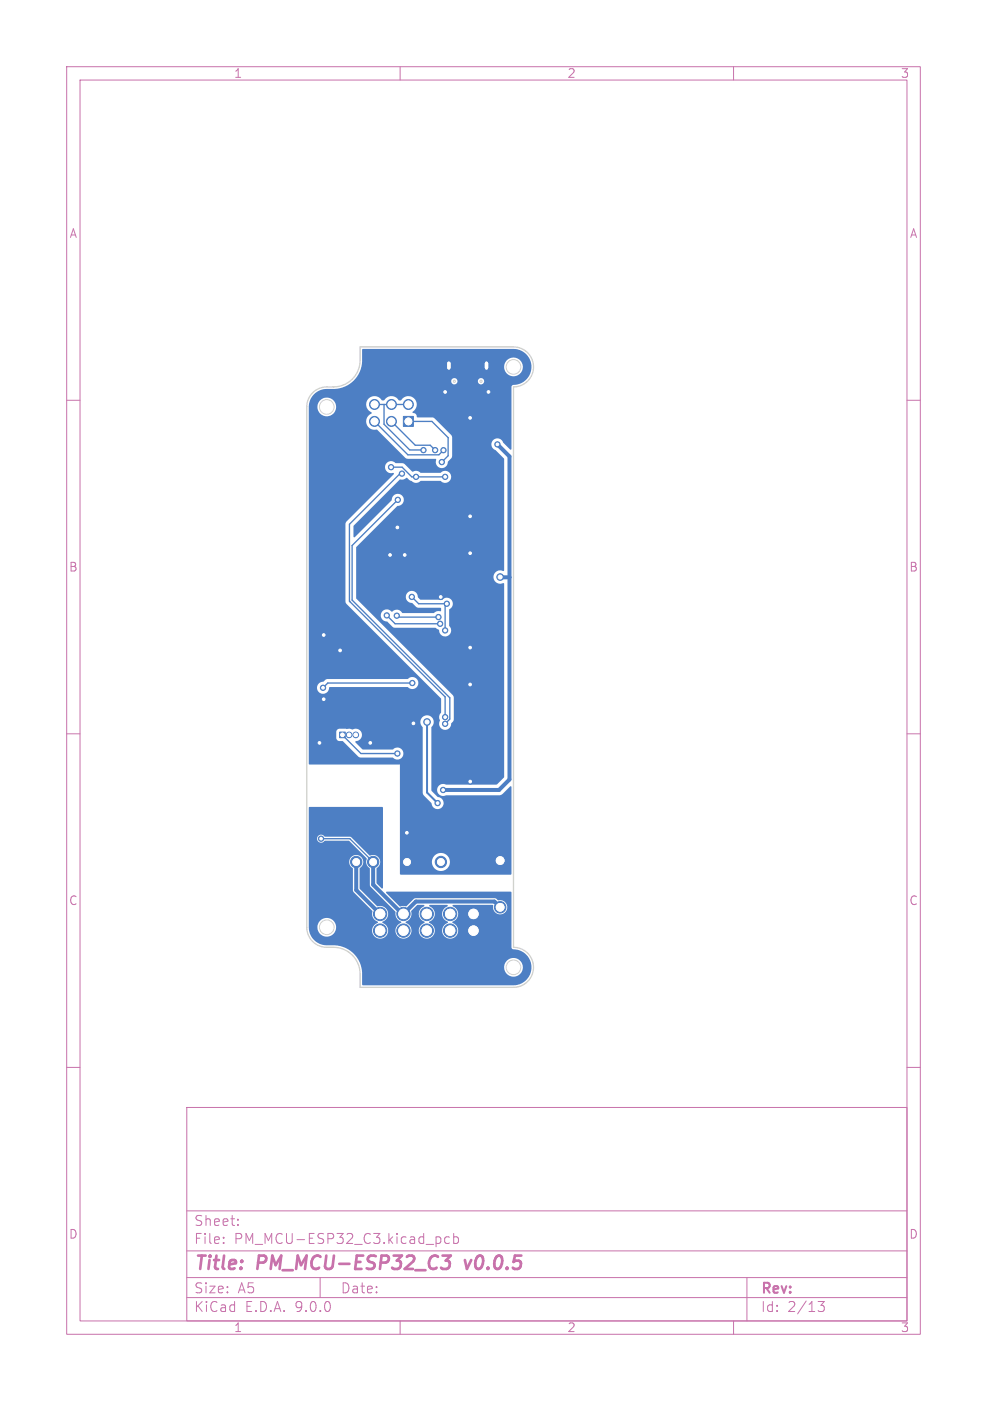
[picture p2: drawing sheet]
<svg xmlns="http://www.w3.org/2000/svg" width="148mm" height="210mm" viewBox="0 0 148 210" stroke-linecap="round" stroke-linejoin="round" font-family="sans-serif">
<defs><g id="words">
<g font-size="2.8" fill="#c872ab">
<text x="29" y="190.9">Title:</text>
<text x="38.7" y="190.9">PM_MCU-ESP32_C3</text>
<text x="70.6" y="190.9">v0.0.5</text>
</g>
<g font-size="2.1" fill="#c872ab">
<text x="29" y="184">Sheet:</text>
<text x="29" y="186.7">File:</text>
<text x="35.1" y="186.7">PM_MCU-ESP32_C3.kicad_pcb</text>
<text x="29" y="196.9">KiCad</text>
<text x="29" y="194.1">Size:</text>
<text x="35.7" y="194.1">A5</text>
<text x="36.7" y="196.9">E.D.A.</text>
<text x="44.3" y="196.9">9.0.0</text>
<text x="51" y="194.1">Date:</text>
<text x="114" y="194.3">Rev:</text>
<text x="114" y="196.9">Id:</text>
<text x="118.1" y="196.9">2/13</text>
</g>
<g font-size="1.8" fill="#c872ab">
<text x="35" y="11.9">1</text>
<text x="85" y="11.9">2</text>
<text x="135" y="11.9">3</text>
<text x="10.3" y="35.9">A</text>
<text x="136.4" y="35.9">A</text>
<text x="10.3" y="85.9">B</text>
<text x="136.3" y="85.9">B</text>
<text x="10.3" y="135.9">C</text>
<text x="136.3" y="135.9">C</text>
<text x="10.3" y="185.9">D</text>
<text x="136.3" y="185.9">D</text>
<text x="35" y="199.9">1</text>
<text x="85" y="199.9">2</text>
<text x="135" y="199.9">3</text>
</g>
</g></defs>
<g fill="none" stroke="#c872ab" stroke-width=".15">
<path d="M10 10h128v190h-128zM12 12h124v186h-124zM60 10v2M110 10v2M10 60h2M136 60h2M10 110h2M136 110h2M10 160h2M28 166h108v32h-108zM136 160h2M28 194.5h108"/>
<path d="M28 191.5h108M28 187.5h108M28 181.5h108M33.5 186.3v.1M33.5 185.5v.1M35.7 183.6v.1M35.7 182.8v.1M48 191.5v3M60 198v2M65.5 185.4l.5 .1 .1 .2-.1 .6-.2 .1h-.3M67.4 185.5l-.4-.1-.3 .3v.4l.1 .2h.6M68 185.5l.5-.1 .2 .3v.4l-.1 .2h-.6"/>
<path d="M68 184.9v1.5M110 198v2M112 191.5v6.5M122.7 195.1h.9l-.5 .6a.41 .41 0 0 1 .5 .3v.3l-.1 .2h-.8"/>
</g>
<path d="M66.4 188.2h1.2l-.8 .8h.3l.3 .2v.6l-.4 .4h-.6M69.7 188.9l.3 1.3" fill="none" stroke="#c872ab" stroke-width=".4"/>
<g fill="#4d7fc4" stroke="#4d7fc4" stroke-width=".15">
<path d="M60.5 62.4h1.5v1.5h-1.5z"/>
<path d="M50.9 109.7h.9v.9h-.9z"/>
<circle cx="58.7" cy="63.2" r=".75"/>
<circle cx="56.2" cy="63.2" r=".75"/>
<circle cx="61.2" cy="60.6" r=".75"/>
<circle cx="58.7" cy="60.6" r=".75"/>
<circle cx="56.2" cy="60.6" r=".75"/>
<circle cx="57" cy="137" r="1"/>
<circle cx="60.5" cy="137" r="1"/>
<circle cx="64" cy="137" r="1"/>
<circle cx="67.5" cy="137" r="1"/>
<circle cx="71" cy="137" r="1"/>
<circle cx="57" cy="139.5" r="1"/>
<circle cx="60.5" cy="139.5" r="1"/>
<circle cx="64" cy="139.5" r="1"/>
<circle cx="67.5" cy="139.5" r="1"/>
<circle cx="71" cy="139.5" r="1"/>
<circle cx="75" cy="136" r=".86"/>
<circle cx="52.3" cy="110.2" r=".42"/>
<circle cx="53.3" cy="110.2" r=".42"/>
<circle cx="53.4" cy="129.2" r=".85"/>
<circle cx="56" cy="129.2" r=".85"/>
<circle cx="61" cy="129.2" r=".85"/>
<circle cx="66.1" cy="129.2" r=".85"/>
<circle cx="75" cy="129" r=".86"/>
<circle cx="58" cy="92.3" r=".4"/>
<circle cx="66" cy="93.5" r=".4"/>
<circle cx="59.5" cy="92.3" r=".4"/>
<circle cx="65.7" cy="92.5" r=".4"/>
<circle cx="66.7" cy="108.5" r=".4"/>
<circle cx="59.7" cy="74.9" r=".4"/>
<circle cx="60.3" cy="71" r=".4"/>
<circle cx="66.7" cy="107.5" r=".4"/>
<circle cx="70.5" cy="62.6" r=".4"/>
<circle cx="51" cy="97.5" r=".4"/>
<circle cx="59.6" cy="79.1" r=".4"/>
<circle cx="70.5" cy="102.6" r=".4"/>
<circle cx="47.9" cy="111.4" r=".4"/>
<circle cx="48.5" cy="104.8" r=".4"/>
<circle cx="70.5" cy="77.4" r=".4"/>
<circle cx="70.5" cy="82.9" r=".4"/>
<circle cx="60.7" cy="83.2" r=".4"/>
<circle cx="61" cy="124.8" r=".4"/>
<circle cx="48.5" cy="95.2" r=".4"/>
<circle cx="66.1" cy="89.5" r=".4"/>
<circle cx="55.5" cy="111.4" r=".4"/>
<circle cx="66.7" cy="58.8" r=".4"/>
<circle cx="58.5" cy="83.2" r=".4"/>
<circle cx="70.5" cy="97.1" r=".4"/>
<circle cx="73.3" cy="58.7" r=".4"/>
<circle cx="62" cy="108.4" r=".4"/>
<circle cx="70.5" cy="117.2" r=".4"/>
<circle cx="74.6" cy="66.6" r=".4"/>
<circle cx="75" cy="86.5" r=".5"/>
<circle cx="66.4" cy="118.4" r=".4"/>
<circle cx="66.3" cy="69.3" r=".4"/>
<circle cx="66.5" cy="67.5" r=".4"/>
<circle cx="65.3" cy="67.5" r=".4"/>
<circle cx="66.7" cy="71.5" r=".4"/>
<circle cx="58.6" cy="70" r=".4"/>
<circle cx="62.4" cy="71.5" r=".4"/>
<circle cx="59.6" cy="113" r=".4"/>
<circle cx="61.8" cy="89.5" r=".4"/>
<circle cx="67" cy="90.5" r=".4"/>
<circle cx="66.7" cy="94.5" r=".4"/>
<circle cx="48.1" cy="125.7" r=".4"/>
<circle cx="63.5" cy="67.5" r=".4"/>
<circle cx="61.8" cy="102.4" r=".4"/>
<circle cx="48.4" cy="103.1" r=".4"/>
<circle cx="65.6" cy="120.4" r=".4"/>
<circle cx="64" cy="108.2" r=".5"/>
</g>
<path d="M67.3 54.4v.7M73 54.4v.7" fill="none" stroke="#4d7fc4" stroke-width="1"/>
<g fill="none" stroke="#4d7fc4" stroke-width=".2">
<path d="M56.2 63.2l5 5h4.6l.7-.7M56.2 60.6h5M57.6 60.6v3l3.8 3.8 2.1 .1M58.6 70h1.7l1.4 1.5h5M58.7 63.2l3.6 3.5h2.2l.7 .8M59.7 74.9l-6.9 6.9v8.2l14.6 14.6v3.2l-.7 .7M60.3 71h-.3l-7.6 7.6v11.5l14.3 14.4v3M61.2 63.2h3.6l2.4 2.4v2.7l-.9 1M58 92.3l1.2 1.2h6.8M59.5 92.3l.2 .2h6M61.8 89.5l1 1h4.2l-.3 .3v3.7M65.7 92.5h.1"/>
<path d="M51.3 110.2l2.8 2.8h5.5M61.8 102.4h-12.6l-.8 .7M66.7 108.5h.1M48.1 125.7h4.4l3.4 3.5M60.3 137h.2"/>
</g>
<path d="M74.6 66.6l1.8 1.8v48.4l-1.6 1.6h-8.4M75 86.5h1.4M53.4 129.2v4.2l3.6 3.6M56 129.2v3.4l4.4 4.4h.1l1.9-1.9h11.7l.9 .9" fill="none" stroke="#4d7fc4" stroke-width=".6"/>
<path d="M75 86.5h.2M64 108.2v10.6l1.6 1.6" fill="none" stroke="#4d7fc4" stroke-width=".3"/>
<g fill="#4d7fc4">
<path d="M46.3 121h11.1v12.2l-.9-.8v-2.2a1.12 1.12 0 0 0 .4-1.5 1.12 1.12 0 0 0-1.5-.5l-2.8-2.8h-3.9a.62 .62 0 0 0-1-.1 .62 .62 0 0 0 .1 1 .62 .62 0 0 0 .9-.3h3.6l2.7 2.8a1.19 1.19 0 0 0 .5 1.4v2.5l.1 .2 3.7 3.8a1.39 1.39 0 0 0 .9 1.5l-.1 .2a1.21 1.21 0 0 0-.5 1.8 1.21 1.21 0 0 0 1.9 0 1.21 1.21 0 0 0-.7-1.9v-.1a1.38 1.38 0 0 0 .9-1.7l.9-.9h.9l.1 .2a1.26 1.26 0 0 0-.8 1.3 1.26 1.26 0 0 0 .9 1.1l-.1 .2a1.21 1.21 0 0 0-.5 1.8 1.21 1.21 0 0 0 1.9 0 1.21 1.21 0 0 0-.7-1.9v-.1a1.28 1.28 0 0 0 .9-1.2 1.28 1.28 0 0 0-.8-1.2l.1-.2h2.5l.1 .2a1.26 1.26 0 0 0-.8 1.3 1.26 1.26 0 0 0 .9 1.1l-.1 .2a1.21 1.21 0 0 0-.5 1.8 1.21 1.21 0 0 0 1.9 0 1.21 1.21 0 0 0-.7-1.9v-.1a1.28 1.28 0 0 0 .9-1.2 1.28 1.28 0 0 0-.8-1.2l.1-.2 5.9 .1a1.09 1.09 0 0 0 1.1 1.3 1.09 1.09 0 0 0 1.1-1.2 1.09 1.09 0 0 0-1.5-.9l-.4-.3h-11.9l-.2 .1-1.2 1.2h-.9l-2.1-2.1 .1-.1h18.6l.1 8.3 .2 .3 .9 .1a2.7 2.7 0 0 1 1.9 3 2.7 2.7 0 0 1-2.7 2.3h-22.6l-.1-.1v-1.8l-.1-.9h21.4a1.4 1.4 0 0 0 1.9 1.4 1.4 1.4 0 0 0 .4-2.4 1.4 1.4 0 0 0-2.3 .8v.2h-21.4a4.3 4.3 0 0 0-4-3.2h-1.2a2.7 2.7 0 0 1-2.7-2.8h1.3v.2a1.4 1.4 0 0 0 2.1 1.1 1.4 1.4 0 0 0 0-2.4 1.4 1.4 0 0 0-2.1 1.1h-1.3v-9.8h6.1l.1 .6 .4 .5 .1 3.4 2.9 3a1.35 1.35 0 0 0 .8 1.6l-.1 .2a1.21 1.21 0 0 0-.5 1.8 1.21 1.21 0 0 0 1.9 0 1.21 1.21 0 0 0-.7-1.9v-.1a1.25 1.25 0 0 0 .8-1.6 1.25 1.25 0 0 0-1.6-.8l-2.6-2.6v-3a1.07 1.07 0 0 0 .2-1.8 1.07 1.07 0 0 0-1.7 .7h-6.1z"/>
<path d="M47.1 59.1l.5-.4 .8-.3 1.8-.1a4.3 4.3 0 0 0 2.8-1.2h14.7v.1a.47 .47 0 0 0 .5 .4 .47 .47 0 0 0 .4-.5h3.1v.1a.47 .47 0 0 0 .7 .3 .47 .47 0 0 0 0-.8 .47 .47 0 0 0-.7 .4h-3.1v-.1a.47 .47 0 0 0-.5-.3 .47 .47 0 0 0-.4 .4l-14.7-.1a4.3 4.3 0 0 0 1.2-2.1h21.4a1.4 1.4 0 0 0 2 1.4 1.4 1.4 0 0 0 .3-2.4 1.4 1.4 0 0 0-2.3 .8v.2h-21.4l.1-2.5 .1-.1h22.6a2.73 2.73 0 0 1 2.7 2.8 2.73 2.73 0 0 1-2.9 2.7l-.1 .2v9.4h-.2l-1.1-1.1a.91 .91 0 0 0-1.5-.3 .91 .91 0 0 0 .4 1.5l1.3 1.3-.1 16.8a1.03 1.03 0 0 0-1.5 .9 1.03 1.03 0 0 0 1.5 .9l.1 .1v29l-1.1 1.1h-7.6a.91 .91 0 0 0-1.4 .8 .91 .91 0 0 0 1.4 .8h8l.4-.2 1.2-1.1h.2v13.1l-.1 .1-16.6-.1v-1.9h4.8a1.35 1.35 0 0 0 1.8 1.4 1.35 1.35 0 0 0 .4-2.3 1.35 1.35 0 0 0-2.2 .7v.2h-4.8v-14.5h-13.6l-.1-4.9h4.1v1l.2 .2 .2 .2h.6l2.5 2.4 5 .1a.92 .92 0 0 0 1.4 0 .92 .92 0 0 0-.1-1.4 .92 .92 0 0 0-1.3 .2h-4.5l-1.1-1.2a.97 .97 0 0 0 1-1 .97 .97 0 0 0-1-1l-.5 .2-.4-.2h-1.6l-.2 .2-.2 .3h-4.1v-1.4h16.7l.4 .7v9.9l.1 .3 1.2 1.2a.92 .92 0 0 0 1 .9 .92 .92 0 0 0 .8-1 .92 .92 0 0 0-.9-.9l-.9-.9v-9.5a1.01 1.01 0 0 0-.2-1.7 1.01 1.01 0 0 0-1.5 1h-16.7v-5.3h1.2v.2a.94 .94 0 0 0 1.1 .8 .94 .94 0 0 0 .8-1h11.7a.92 .92 0 0 0 1.3 .1 .92 .92 0 0 0 0-1.4 .92 .92 0 0 0-1.3 .1h-12l-.6 .4a.99 .99 0 0 0-1 .8h-1.2v-13h5.5l.1 .5 14.2 14.2v2.1a1.23 1.23 0 0 0-.1 1.3 .92 .92 0 0 0 .6 1.3 .92 .92 0 0 0 1.1-1l.4-.5v-3.4l-.2-.3-12-12h1.2v.1a.99 .99 0 0 0 1 .9l.8 .8 .3 .1h6.1l.5 .4a.92 .92 0 0 0 1.3 .8 .92 .92 0 0 0 .3-1.5v-2.5a.92 .92 0 0 0 .5-.8 .92 .92 0 0 0-.6-.9 1.09 1.09 0 0 0-1 .3h-3.2l-.4-.3a.93 .93 0 0 0-.9-1 .93 .93 0 0 0-1 .9 .93 .93 0 0 0 1 .9l.6 .6 .3 .1h3.3l.1 .1v.3l-.1 .1a1.09 1.09 0 0 0-1 .3h-4.7a1.01 1.01 0 0 0-1.6-.2 .92 .92 0 0 0-.9-.3 .92 .92 0 0 0-.7 .8h-1.2l-2.5-2.5v-7.6l6.2-6.2a.93 .93 0 0 0 1-.9 .93 .93 0 0 0-1-1 .93 .93 0 0 0-.9 1l-5.5 5.5h-.2v-1.7l7-6.9a1.18 1.18 0 0 0 1-.3l.7 .5a1.01 1.01 0 0 0 1.4 0h3a.92 .92 0 0 0 1.3 0 .92 .92 0 0 0-.1-1.3 .92 .92 0 0 0-1.3 .1h-3a1.22 1.22 0 0 0-1.2-.2l-1.3-1.2-1.2-.1a.9 .9 0 0 0-1.5 .4 .9 .9 0 0 0 1.1 1.1h.1v.2l-7.2 7.2v11.7h-5.5v-29v-.1h1.3a1.4 1.4 0 0 0 1.6 1.5 1.4 1.4 0 0 0 1.1-1.9h4.6v.2a1.58 1.58 0 0 0 .8 1.2 1.33 1.33 0 0 0-.7 1.7 1.33 1.33 0 0 0 1.6 .8l4.3 4.3 4.4 .1 .1 .1a.92 .92 0 0 0 .7 1.3 .92 .92 0 0 0 1.1-1l.5-.5 .1-.3v-2.9l-.1-.3-2.7-2.6-2.5-.1a.63 .63 0 0 0-.6-.7v-.1a1.28 1.28 0 0 0 .2-2 1.28 1.28 0 0 0-2 .3h-.3a1.35 1.35 0 0 0-2.3 0h-.2a1.26 1.26 0 0 0-1.4-.6 1.26 1.26 0 0 0-1 1.1h-4.6a1.4 1.4 0 0 0-1.5-.9 1.4 1.4 0 0 0-1.2 1.3h-1.3a2.67 2.67 0 0 1 .8-1.8z"/>
</g>
<g fill="#fff" stroke="#fff" stroke-width=".15">
<circle cx="58" cy="92.3" r=".2"/>
<circle cx="66" cy="93.5" r=".2"/>
<circle cx="59.5" cy="92.3" r=".2"/>
<circle cx="65.8" cy="92.5" r=".2"/>
<circle cx="66.8" cy="108.5" r=".2"/>
<circle cx="59.7" cy="74.9" r=".2"/>
<circle cx="60.3" cy="71" r=".2"/>
<circle cx="66.8" cy="107.5" r=".2"/>
<circle cx="70.5" cy="62.6" r=".2"/>
<circle cx="51" cy="97.5" r=".2"/>
<circle cx="59.6" cy="79.1" r=".2"/>
<circle cx="70.5" cy="102.6" r=".2"/>
<circle cx="47.9" cy="111.4" r=".2"/>
<circle cx="48.5" cy="104.8" r=".2"/>
<circle cx="70.5" cy="77.4" r=".2"/>
<circle cx="70.5" cy="82.9" r=".2"/>
<circle cx="60.7" cy="83.2" r=".2"/>
<circle cx="61" cy="124.8" r=".2"/>
<circle cx="48.5" cy="95.2" r=".2"/>
<circle cx="66.1" cy="89.5" r=".2"/>
<circle cx="55.5" cy="111.4" r=".2"/>
<circle cx="66.8" cy="58.8" r=".2"/>
<circle cx="58.5" cy="83.2" r=".2"/>
<circle cx="70.5" cy="97.1" r=".2"/>
<circle cx="73.2" cy="58.8" r=".2"/>
<circle cx="62" cy="108.4" r=".2"/>
<circle cx="70.5" cy="117.2" r=".2"/>
<circle cx="74.6" cy="66.6" r=".2"/>
<circle cx="75" cy="86.5" r=".3"/>
<circle cx="66.4" cy="118.4" r=".2"/>
<circle cx="66.2" cy="69.3" r=".2"/>
<circle cx="66.5" cy="67.5" r=".2"/>
<circle cx="65.2" cy="67.5" r=".2"/>
<circle cx="66.8" cy="71.5" r=".2"/>
<circle cx="58.6" cy="70" r=".2"/>
<circle cx="62.4" cy="71.5" r=".2"/>
<circle cx="59.6" cy="113" r=".2"/>
<circle cx="61.8" cy="89.5" r=".2"/>
<circle cx="67" cy="90.5" r=".2"/>
<circle cx="66.8" cy="94.5" r=".2"/>
<circle cx="48.1" cy="125.7" r=".2"/>
<circle cx="63.5" cy="67.5" r=".2"/>
<circle cx="61.8" cy="102.4" r=".2"/>
<circle cx="48.4" cy="103.1" r=".2"/>
<circle cx="65.6" cy="120.4" r=".2"/>
<circle cx="64" cy="108.2" r=".3"/>
<circle cx="61.2" cy="63.2" r=".5"/>
<circle cx="58.7" cy="63.2" r=".5"/>
<circle cx="56.2" cy="63.2" r=".5"/>
<circle cx="61.2" cy="60.6" r=".5"/>
<circle cx="58.7" cy="60.6" r=".5"/>
<circle cx="56.2" cy="60.6" r=".5"/>
<circle cx="57" cy="137" r=".7"/>
<circle cx="60.5" cy="137" r=".7"/>
<circle cx="64" cy="137" r=".7"/>
<circle cx="67.5" cy="137" r=".7"/>
<circle cx="71" cy="137" r=".7"/>
<circle cx="57" cy="139.5" r=".7"/>
<circle cx="60.5" cy="139.5" r=".7"/>
<circle cx="64" cy="139.5" r=".7"/>
<circle cx="67.5" cy="139.5" r=".7"/>
<circle cx="71" cy="139.5" r=".7"/>
<circle cx="75" cy="136" r=".57"/>
<circle cx="51.3" cy="110.2" r=".25"/>
<circle cx="52.3" cy="110.2" r=".25"/>
<circle cx="53.3" cy="110.2" r=".25"/>
<circle cx="53.4" cy="129.2" r=".5"/>
<circle cx="56" cy="129.2" r=".5"/>
<circle cx="61" cy="129.2" r=".5"/>
<circle cx="66.1" cy="129.2" r=".5"/>
<circle cx="75" cy="129" r=".58"/>
</g>
<path d="M67.3 54.4v.7M73 54.4v.7" fill="none" stroke="#fff" stroke-width=".5"/>
<path d="M46.9 58.9a3 3 0 0 1 2.1-.9 4.3 4.3 0 0 0 4.3-1.7l.5-.9 .1-.7 .1-2.7h23a3 3 0 0 1 3 3 3 3 0 0 1-3 3v84a3 3 0 0 1 3 3 3 3 0 0 1-3 3h-23v-2a4 4 0 0 0-4-4h-1a3 3 0 0 1-3-3v-78a3 3 0 0 1 .9-2.1z" fill="none" stroke="#d0d2cd" stroke-width=".2"/>
<g fill="none" stroke="#d0d2cd" stroke-width=".15">
<circle cx="68.1" cy="57.1" r=".17"/>
<circle cx="72.1" cy="57.1" r=".17"/>
<circle cx="77" cy="55" r="1.1"/>
<circle cx="49" cy="61" r="1.1"/>
<circle cx="49" cy="139" r="1.1"/>
<circle cx="77" cy="145" r="1.1"/>
</g>
<g fill="#d0d2cd" stroke="#d0d2cd" stroke-width=".15">
<circle cx="61.2" cy="63.2" r=".5"/>
<circle cx="58.7" cy="63.2" r=".5"/>
<circle cx="56.2" cy="63.2" r=".5"/>
<circle cx="61.2" cy="60.6" r=".5"/>
<circle cx="58.7" cy="60.6" r=".5"/>
<circle cx="56.2" cy="60.6" r=".5"/>
<circle cx="57" cy="137" r=".7"/>
<circle cx="60.5" cy="137" r=".7"/>
<circle cx="64" cy="137" r=".7"/>
<circle cx="67.5" cy="137" r=".7"/>
<circle cx="71" cy="137" r=".7"/>
<circle cx="57" cy="139.5" r=".7"/>
<circle cx="60.5" cy="139.5" r=".7"/>
<circle cx="64" cy="139.5" r=".7"/>
<circle cx="67.5" cy="139.5" r=".7"/>
<circle cx="71" cy="139.5" r=".7"/>
<circle cx="75" cy="136" r=".57"/>
<circle cx="51.3" cy="110.2" r=".25"/>
<circle cx="52.3" cy="110.2" r=".25"/>
<circle cx="53.3" cy="110.2" r=".25"/>
<circle cx="53.4" cy="129.2" r=".5"/>
<circle cx="56" cy="129.2" r=".5"/>
<circle cx="61" cy="129.2" r=".5"/>
<circle cx="66.1" cy="129.2" r=".5"/>
<circle cx="75" cy="129" r=".58"/>
</g>
<path d="M67.3 54.4v.7M73 54.4v.7" fill="none" stroke="#d0d2cd" stroke-width=".5"/>
<use href="#words"/>
</svg>
